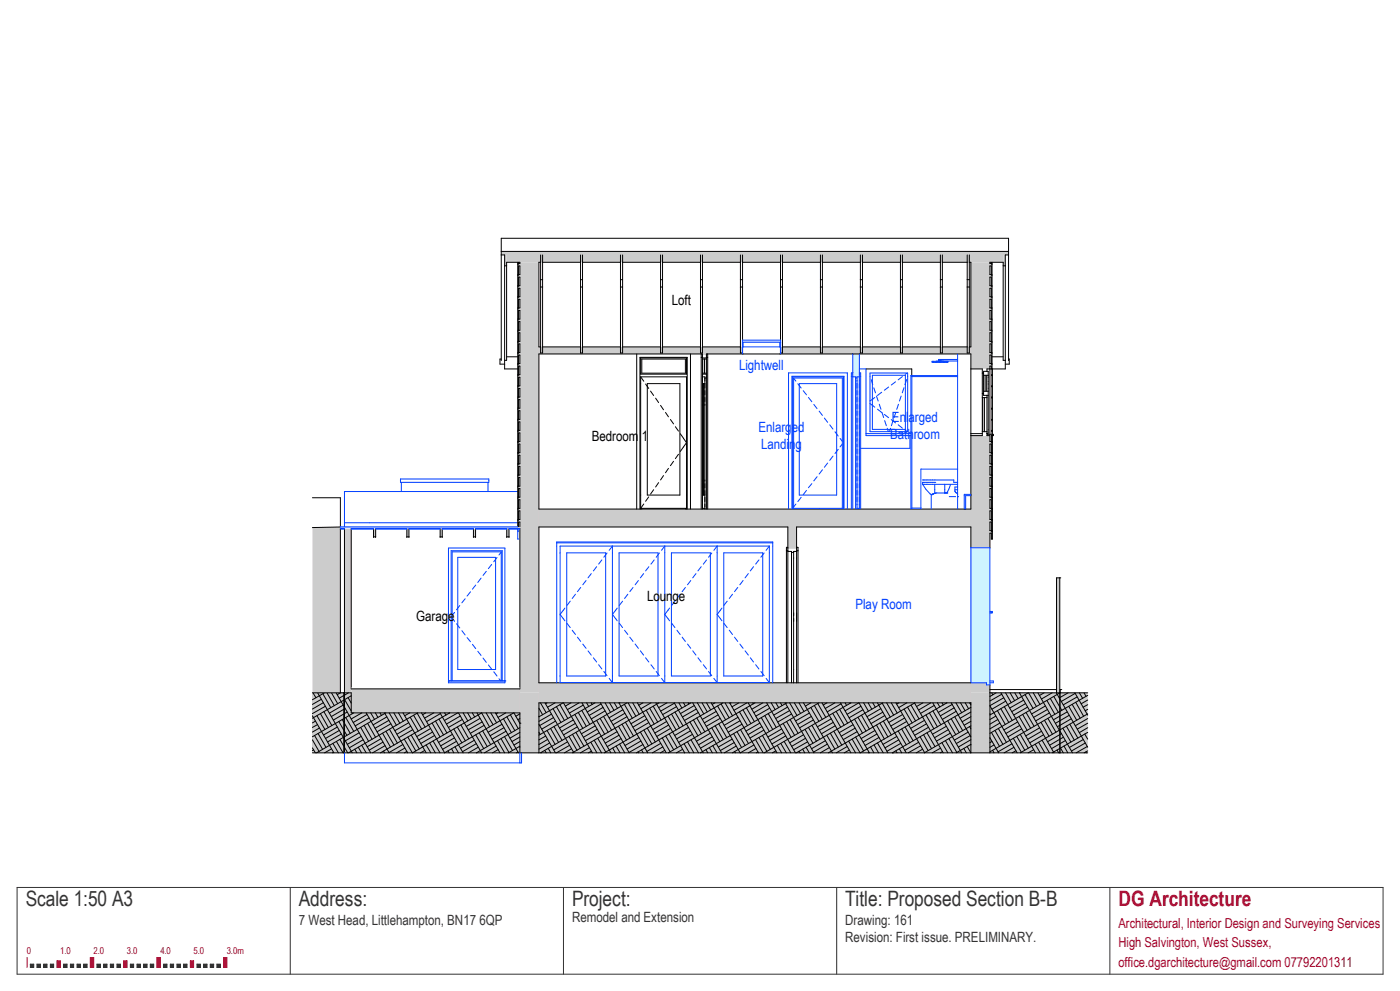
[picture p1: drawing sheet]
<svg xmlns="http://www.w3.org/2000/svg" width="420mm" height="297mm" viewBox="0 0 420 297" stroke-linecap="round" stroke-linejoin="round" font-family="sans-serif">
<defs><g id="words">
<g font-size="6.3" fill="#333">
<text x="7.7" y="271.5">Scale 1:50 A3</text>
<text x="89.7" y="271.4">Address:</text>
<text x="171.6" y="271.4">Project:</text>
<text x="253.6" y="271.5">Title: Proposed Section B-B</text>
</g>
<text font-size="6.3" fill="#a50029" x="335.5" y="271.5">DG Architecture</text>
<g font-size="4.2">
<text x="201.5" y="91.5">Loft</text>
<text x="177.5" y="132">Bedroom 1</text>
<text x="124.9" y="186">Garage</text>
<text x="194.1" y="180.2">Lounge</text>
</g>
<g font-size="4.2" fill="#003fff">
<text x="221.7" y="111">Lightwell</text>
<text x="227.5" y="129.6">Enlarged</text>
<text x="267" y="131.5">Bathroom</text>
<text x="267.6" y="126.6">Enlarged</text>
<text x="228.3" y="134.5">Landing</text>
<text x="256.6" y="182.6">Play Room</text>
</g>
<g font-size="4.2" fill="#333">
<text x="89.7" y="277.4">7 West Head, Littlehampton, BN17 6QP</text>
<text x="171.6" y="276.3">Remodel and Extension</text>
<text x="253.6" y="277.2">Drawing: 161</text>
<text x="253.6" y="282.2">Revision: First issue. PRELIMINARY.</text>
</g>
<g font-size="4.1" fill="#a50029">
<text x="335.5" y="278.3">Architectural, Interior Design and Surveying Services</text>
<text x="335.5" y="284">High Salvington, West Sussex,</text>
<text x="335.5" y="289.7">office.dgarchitecture@gmail.com 07792201311</text>
</g>
<g font-size="2.8" fill="#a50029">
<text x="8.1" y="285.8">0</text>
<text x="18.1" y="285.8">1.0</text>
<text x="28.1" y="285.8">2.0</text>
<text x="38.1" y="285.8">3.0</text>
<text x="48.1" y="285.8">4.0</text>
<text x="58.1" y="285.8">5.0</text>
<text x="68.1" y="285.8">3.0m</text>
</g>
</g></defs>
<path d="M9.1 289h1v.9h-1z" fill="#333"/>
<path d="M9.1 289h1v.9h-1z" fill="none" stroke="#333" stroke-width=".3"/>
<path d="M11.1 289h1v.9h-1z" fill="#333"/>
<path d="M11.1 289h1v.9h-1z" fill="none" stroke="#333" stroke-width=".3"/>
<path d="M13.1 289h1v.9h-1z" fill="#333"/>
<path d="M13.1 289h1v.9h-1z" fill="none" stroke="#333" stroke-width=".3"/>
<path d="M15.1 289h1v.9h-1z" fill="#333"/>
<path d="M15.1 289h1v.9h-1z" fill="none" stroke="#333" stroke-width=".3"/>
<path d="M17.1 288h1v1.9h-1z" fill="#a50029"/>
<path d="M17.1 288h1v1.9h-1z" fill="none" stroke="#a50029" stroke-width=".3"/>
<path d="M19.1 289h1v.9h-1z" fill="#333"/>
<path d="M19.1 289h1v.9h-1z" fill="none" stroke="#333" stroke-width=".3"/>
<path d="M21.1 289h1v.9h-1z" fill="#333"/>
<path d="M21.1 289h1v.9h-1z" fill="none" stroke="#333" stroke-width=".3"/>
<path d="M23.1 289h1v.9h-1z" fill="#333"/>
<path d="M23.1 289h1v.9h-1z" fill="none" stroke="#333" stroke-width=".3"/>
<path d="M25.1 289h1v.9h-1z" fill="#333"/>
<path d="M25.1 289h1v.9h-1z" fill="none" stroke="#333" stroke-width=".3"/>
<path d="M27.1 287h1v2.9h-1z" fill="#a50029"/>
<path d="M27.1 287h1v2.9h-1z" fill="none" stroke="#a50029" stroke-width=".3"/>
<path d="M29.1 289h1v.9h-1z" fill="#333"/>
<path d="M29.1 289h1v.9h-1z" fill="none" stroke="#333" stroke-width=".3"/>
<path d="M31.1 289h1v.9h-1z" fill="#333"/>
<path d="M31.1 289h1v.9h-1z" fill="none" stroke="#333" stroke-width=".3"/>
<path d="M33.1 289h1v.9h-1z" fill="#333"/>
<path d="M33.1 289h1v.9h-1z" fill="none" stroke="#333" stroke-width=".3"/>
<path d="M35.1 289h1v.9h-1z" fill="#333"/>
<path d="M35.1 289h1v.9h-1z" fill="none" stroke="#333" stroke-width=".3"/>
<path d="M37.1 288h1v1.9h-1z" fill="#a50029"/>
<path d="M37.1 288h1v1.9h-1z" fill="none" stroke="#a50029" stroke-width=".3"/>
<path d="M39.1 289h1v.9h-1z" fill="#333"/>
<path d="M39.1 289h1v.9h-1z" fill="none" stroke="#333" stroke-width=".3"/>
<path d="M41.1 289h1v.9h-1z" fill="#333"/>
<path d="M41.1 289h1v.9h-1z" fill="none" stroke="#333" stroke-width=".3"/>
<path d="M43.1 289h1v.9h-1z" fill="#333"/>
<path d="M43.1 289h1v.9h-1z" fill="none" stroke="#333" stroke-width=".3"/>
<path d="M45.1 289h1v.9h-1z" fill="#333"/>
<path d="M45.1 289h1v.9h-1z" fill="none" stroke="#333" stroke-width=".3"/>
<path d="M47.1 287h1v2.9h-1z" fill="#a50029"/>
<path d="M47.1 287h1v2.9h-1z" fill="none" stroke="#a50029" stroke-width=".3"/>
<path d="M49.1 289h1v.9h-1z" fill="#333"/>
<path d="M49.1 289h1v.9h-1z" fill="none" stroke="#333" stroke-width=".3"/>
<path d="M51.1 289h1v.9h-1z" fill="#333"/>
<path d="M51.1 289h1v.9h-1z" fill="none" stroke="#333" stroke-width=".3"/>
<path d="M53.1 289h1v.9h-1z" fill="#333"/>
<path d="M53.1 289h1v.9h-1z" fill="none" stroke="#333" stroke-width=".3"/>
<path d="M55.1 289h1v.9h-1z" fill="#333"/>
<path d="M55.1 289h1v.9h-1z" fill="none" stroke="#333" stroke-width=".3"/>
<path d="M57.1 288h1v1.9h-1z" fill="#a50029"/>
<path d="M57.1 288h1v1.9h-1z" fill="none" stroke="#a50029" stroke-width=".3"/>
<path d="M59.1 289h1v.9h-1z" fill="#333"/>
<path d="M59.1 289h1v.9h-1z" fill="none" stroke="#333" stroke-width=".3"/>
<path d="M61.1 289h1v.9h-1z" fill="#333"/>
<path d="M61.1 289h1v.9h-1z" fill="none" stroke="#333" stroke-width=".3"/>
<path d="M63.1 289h1v.9h-1z" fill="#333"/>
<path d="M63.1 289h1v.9h-1z" fill="none" stroke="#333" stroke-width=".3"/>
<path d="M65.1 289h1v.9h-1z" fill="#333"/>
<path d="M65.1 289h1v.9h-1z" fill="none" stroke="#333" stroke-width=".3"/>
<path d="M67.1 287h1v2.9h-1z" fill="#a50029"/>
<path d="M8.1 287v2.9M67.1 287h1v2.9h-1z" fill="none" stroke="#a50029" stroke-width=".3"/>
<path d="M5.1 266h409.8v26h-409.8zM87.1 266v26M169 266v26M251 266v26M333 266v26" fill="none" stroke="#333" stroke-width=".3"/>
<g fill="#fff">
<path d="M318.1 206.7v.9z"/>
<path d="M285.1 145.2l-.3 1z"/>
<path d="M284.5 146.7l-.2 .6z"/>
<path d="M280.8 147.7h.3l.3 4.9z"/>
<path d="M280.5 147.8l.2-.1 .3 4.9z"/>
<path d="M280.2 147.9h.2l.2 4.7z"/>
<path d="M279.7 148.1l.2-.1 .1 4.6z"/>
<path d="M161.7 157.9h74.6v6.1h-.4v40.6h-4.1v-42.2h-64.8v42.2h-5.3z" fill-rule="evenodd"/>
<path d="M239 157.9h52.3v46.7h-51.9v-40.6h-.4z" fill-rule="evenodd"/>
<path d="M239 165.1h.4v39.5h-.4zM235.9 165.1h.4v39.5h-.4zM237.4 165.6h.7v39h-.7z" fill-rule="evenodd"/>
<path d="M236.3 165.3h1.1v39.3h-1.1z" fill-rule="evenodd"/>
<path d="M291.3 110.6h3.4v19.4h-3.4z" fill-rule="evenodd"/>
<path d="M296.1 110.6h.9v19.6h-.8l-.1-.2 .4-.1v-18.6h-.4z" fill-rule="evenodd"/>
<path d="M257.8 106.1h29.5v1.6h-5.7v.5h.2l-2.2 .1 .2 .3h4.4l.2-.3-2.2-.1h5.1v4.4h-13.8v-2h-15.7z" fill-rule="evenodd"/>
<path d="M258.2 134.4h14.8v-3.8h.3v22h-15.1z" fill-rule="evenodd"/>
<path d="M257.8 110.6h2v20h13.2v3.8h-14.8v-22.6h-.4z" fill-rule="evenodd"/>
<path d="M105.4 206.2h50.6v.3h-50.6zM132 160.9h.7v.2h-.7zM142 160.9h.7v.2h-.7zM152 160.9h.7v.2h-.7zM122 160.9h.7v.2h-.7zM112.1 160.9h.6v.2h-.6zM161.7 106.1h29.3v46.5h-29.3zM207.1 106.1h3.3v46.5h-3.3zM211.9 107.1h.4v45.5h-.4z" fill-rule="evenodd"/>
<path d="M210.4 107.1h.3v45.5h-.3zM211.5 113.3h.4v39.3h-.4z" fill-rule="evenodd"/>
<path d="M210.7 152.4h.8v.2h-.8zM210.7 115h.8v33.4h-.8zM210.7 107.6h1.2v4.2h-1.2z" fill-rule="evenodd"/>
<path d="M191 106.1l1 1v45.5h-1z" fill-rule="evenodd"/>
<path d="M207.1 106.1v46.5h-.9v-45.5z" fill-rule="evenodd"/>
<path d="M191 106.1h16.1l-.9 1h-14.2z" fill-rule="evenodd"/>
<path d="M192.2 152.4h.3v.2h-.3zM205.6 152.4h.4v.2h-.4z" fill-rule="evenodd"/>
<path d="M192 107.3h.2v45.3h-.2z" fill-rule="evenodd"/>
<path d="M206 107.3h.2v45.3h-.2z" fill-rule="evenodd"/>
<path d="M192 107.1h14.2v.2h-14.2z" fill-rule="evenodd"/>
<path d="M192.2 112.1h13.8v.8h-13.8zM204 115h2v33.4h-2zM192.2 115h2v33.4h-2z" fill-rule="evenodd"/>
<path d="M192.2 148.4h13.8v4h-13.8z" fill-rule="evenodd"/>
<path d="M192.2 112.9h13.8v2.1h-13.8z" fill-rule="evenodd"/>
<path d="M194.2 115h9.8v33.4h-9.8zM192.2 107.6h.3v4.2h-.3zM205.6 107.6h.4v4.2h-.4z" fill-rule="evenodd"/>
<path d="M192.2 111.8h13.8v.3h-13.8z" fill-rule="evenodd"/>
<path d="M192.2 107.3h13.8v.3h-13.8z" fill-rule="evenodd"/>
<path d="M192.5 107.6h13.1v4.2h-13.1zM294.7 111.8h.4v6.2h-.4zM294.7 119.2h1.4v10.2h-1.4z" fill-rule="evenodd"/>
<path d="M295.1 112.5h1.4v4.8h-1.4zM296.1 118.5h.4v10.2h-.4z" fill-rule="evenodd"/>
<path d="M296.1 128.7h.4v1.2h-.4z" fill-rule="evenodd"/>
<path d="M152 78.6h3.3l.1 .4-.1 27.9h-3.3z" fill-rule="evenodd"/>
<path d="M161.7 78.6h.5v25.4h-.5zM162.8 78.6h11.4v25.4h-11.4zM174.8 78.6h11.3v25.4h-11.3zM186.8 78.6h11.4v25.4h-11.4zM198.8 78.6h11.3v25.4h-11.3zM210.7 78.6h11.4v25.4h-11.4zM222.8 78.6h11.3v23.3h-11.3zM234.7 78.6h11.4v25.4h-11.4zM246.7 78.6h11.4v25.4h-11.4zM258.7 78.6h11.4v25.4h-11.4zM270.7 78.6h11.4v25.4h-11.4zM282.7 78.6h7.5v25.4h-7.5zM290.8 78.6h.5v25.4h-.5z" fill-rule="evenodd"/>
<path d="M297.6 78.6h3.3v28.3h-3.3z" fill-rule="evenodd"/>
<path d="M222.9 104h11v2.1h-11zM300.9 79.7h.7v28.3h-.7zM151.4 79.7h.6v28.3h-.6zM150.4 71.4h152.2v4h-152.2z" fill-rule="evenodd"/>
<path d="M150.4 76.4h1v31.7h-1zM301.6 76.4h1v31.7h-1z" fill-rule="evenodd"/>
<path d="M152 106.9h3.3v3.7h-3.9v-2.6h.6z" fill-rule="evenodd"/>
<path d="M297.6 106.9h3.3v1.1h.7v2.6h-4z" fill-rule="evenodd"/>
<path d="M150 107.6h.4v.5h1v1h-1.4z" fill-rule="evenodd"/>
<path d="M301.6 108.1h1v-.5h.2v1.5h-1.2z" fill-rule="evenodd"/>
<path d="M162.2 86h.6v18h-.6zM162.2 78.6h.6v5.2h-.6zM174.2 86h.6v18h-.6zM174.2 78.6h.6v5.2h-.6zM186.1 86h.7v18h-.7zM186.1 78.6h.7v5.2h-.7zM198.2 86h.6v18h-.6zM198.2 78.6h.6v5.2h-.6zM210.1 86h.6v18h-.6zM210.1 78.6h.6v5.2h-.6z" fill-rule="evenodd"/>
<path d="M222.1 86h.7l-.1 18h-.6z" fill-rule="evenodd"/>
<path d="M234.1 86h.6v18h-.5z" fill-rule="evenodd"/>
<path d="M234.1 78.6h.6v5.2h-.6zM246.1 86h.6v18h-.6zM246.1 78.6h.6v5.2h-.6zM258.1 86h.6v18h-.6zM258.1 78.6h.6v5.2h-.6zM270.1 86h.6v18h-.6zM270.1 78.6h.6v5.2h-.6zM282.1 86h.6v18h-.6zM282.1 78.6h.6v5.2h-.6zM290.2 86h.6v18h-.6zM290.2 78.6h.6v5.2h-.6zM317.9 207.6l.1 18zM297 206.7h19.9v.9h-19.9z" fill-rule="evenodd"/>
<path d="M93.7 149.2h8.4v8.7l-8.4 .2z" fill-rule="evenodd"/>
<path d="M317.9 173.2h.3l-.1 34.4v-.9v.9v-.9v.9v-.9l-.2 .9z" fill-rule="evenodd"/>
<path d="M318.1 206.7l.1 .9zM192.5 152.4h13.1v.2h-13.1z" fill-rule="evenodd"/>
<path d="M297 183.3h.7v.4l-.1-.2-.6 .2z" fill-rule="evenodd"/>
<path d="M297 204.1h1v.5h-1z" fill-rule="evenodd"/>
<path d="M155.3 158.6h.7v2.9h-.7z" fill-rule="evenodd"/>
<path d="M103.3 156.7h7.5v1.2h-7.5zM105.4 158.6h5.4v46h-5.4z" fill-rule="evenodd"/>
<path d="M110.8 158.6h1.3v2.5h.6v-2.5h9.3v2.5h.7v-2.5h9.3v2.5h.7v-2.5h9.3v2.5h.7v-2.5h9.3v2.5h.7v-2.5h2.6v2.9h.7v43.1h-4.5v-40.3h-17v40.3h-23.7z" fill-rule="evenodd"/>
<path d="M110.8 156.7h44.5v1.2h-44.5zM105.4 204.6h50.6v1.6h-50.6z" fill-rule="evenodd"/>
<path d="M103.3 225.6h53.2v3h-53.2z" fill-rule="evenodd"/>
<path d="M134.5 204l17 .1z" fill-rule="evenodd"/>
<path d="M150.4 165.4h.3v38.6h-.3zM135.3 165.4h.3v38.6h-.3z" fill-rule="evenodd"/>
<path d="M135.3 165.1h15.4v.3h-15.4z" fill-rule="evenodd"/>
<path d="M150.7 165.1h.8v38.9h-.8zM134.5 165.1h.8v38.9h-.8z" fill-rule="evenodd"/>
<path d="M134.5 164.3h17v.8h-17z" fill-rule="evenodd"/>
<path d="M135.6 167h1.7v33.7h-1.7zM148.7 167h1.7v33.7h-1.7z" fill-rule="evenodd"/>
<path d="M135.6 200.7h14.8v3.3h-14.8z" fill-rule="evenodd"/>
<path d="M135.6 165.4h14.8v1.6h-14.8z" fill-rule="evenodd"/>
<path d="M103.3 147.3h52v4.9h-52z" fill-rule="evenodd"/>
<path d="M167 163.7h1v40.9h-1zM230.8 163.7h1v40.9h-1z" fill-rule="evenodd"/>
<path d="M167 162.7h64.8v1h-64.8z" fill-rule="evenodd"/>
<path d="M168 204.6h62.8zM168 165.7h2v36.9h-2zM181.7 165.7h2v36.9h-2z" fill-rule="evenodd"/>
<path d="M168 202.6h15.7v2h-15.7z" fill-rule="evenodd"/>
<path d="M168 163.7h15.7v2h-15.7z" fill-rule="evenodd"/>
<path d="M170 165.7h11.7v36.9h-11.7zM183.7 165.7h2v36.9h-2zM197.4 165.7h2v36.9h-2z" fill-rule="evenodd"/>
<path d="M183.7 202.6h15.7v2h-15.7z" fill-rule="evenodd"/>
<path d="M183.7 163.7h15.7v2h-15.7z" fill-rule="evenodd"/>
<path d="M185.7 165.7h11.7v36.9h-11.7zM199.4 165.7h2v36.9h-2zM213.1 165.7h2v36.9h-2z" fill-rule="evenodd"/>
<path d="M199.4 202.6h15.7v2h-15.7z" fill-rule="evenodd"/>
<path d="M199.4 163.7h15.7v2h-15.7z" fill-rule="evenodd"/>
<path d="M201.4 165.7h11.7v36.9h-11.7zM215.1 165.7h2v36.9h-2zM228.8 165.7h2v36.9h-2z" fill-rule="evenodd"/>
<path d="M215.1 202.6h15.7v2h-15.7z" fill-rule="evenodd"/>
<path d="M215.1 163.7h15.7v2h-15.7z" fill-rule="evenodd"/>
<path d="M103.3 152.2h52l.1 3.8-.1 .7h-52z" fill-rule="evenodd"/>
<path d="M124.4 144.6h22v2.7h-22z" fill-rule="evenodd"/>
<path d="M120.1 143.6h26.5v1h-26.5z" fill-rule="evenodd"/>
<path d="M272.3 111.8h1.2v.8h-.2v16.8h-1z" fill-rule="evenodd"/>
<path d="M259.8 129.4h13.5v.6h-13.5z" fill-rule="evenodd"/>
<path d="M259.8 110.6h13.7v1.2h-13.7z" fill-rule="evenodd"/>
<path d="M271.6 112.5h.7v16.2h-.7zM261 112.5h.7v16.2h-.7z" fill-rule="evenodd"/>
<path d="M261 128.7h11.3v.7h-11.3z" fill-rule="evenodd"/>
<path d="M261 111.8h11.3v.7h-11.3z" fill-rule="evenodd"/>
<path d="M212.3 106.1h43.5v5.7h-.4v40.8h-1.2v-40.8h-17.6v40.8h-24.3z" fill-rule="evenodd"/>
<path d="M236.6 111.8l1 1v39.8h-1z" fill-rule="evenodd"/>
<path d="M254.2 111.8v40.8h-1v-39.8z" fill-rule="evenodd"/>
<path d="M236.6 111.8h17.6l-1 1h-15.6z" fill-rule="evenodd"/>
<path d="M237.8 113.3h.3v39.3h-.3zM252.7 113.3h.3v39.3h-.3z" fill-rule="evenodd"/>
<path d="M237.8 112.9h15.2v.4h-15.2z" fill-rule="evenodd"/>
<path d="M237.6 112.9h.2v39.7h-.2zM253 112.9h.2v39.7h-.2z" fill-rule="evenodd"/>
<path d="M237.6 112.8h15.6v.1h-15.6z" fill-rule="evenodd"/>
<path d="M251 115h1.7v33.4h-1.7zM238.1 115h1.7v33.4h-1.7z" fill-rule="evenodd"/>
<path d="M238.1 148.4h14.6v4h-14.6z" fill-rule="evenodd"/>
<path d="M238.1 113.3h14.6v1.7h-14.6z" fill-rule="evenodd"/>
<path d="M239.8 115h11.2v33.4h-11.2zM255.4 112.8h.4v39.8h-.4zM257.8 112.8h.4v39.8h-.4zM256.7 113.3h.4v39.3h-.4z" fill-rule="evenodd"/>
<path d="M255.8 112.9h.9v39.7h-.9z" fill-rule="evenodd"/>
<path d="M281.6 107.7h5.7v.3h-5.7z" fill-rule="evenodd"/>
<path d="M281.6 108l5.7 .1z" fill-rule="evenodd"/>
<path d="M281.6 108.1h.4z" fill-rule="evenodd"/>
<path d="M282.1 108.1l5.2 .1z" fill-rule="evenodd"/>
<path d="M281.6 108.2h.3z" fill-rule="evenodd"/>
<path d="M282.2 108.2h5.1z" fill-rule="evenodd"/>
<path d="M282.1 108.1l.1 .1z" fill-rule="evenodd"/>
<path d="M281.9 108.1l-.1 .1z" fill-rule="evenodd"/>
<path d="M282 108.1l.1 .1z" fill-rule="evenodd"/>
<path d="M281.9 108.1l.1 .1z" fill-rule="evenodd"/>
<path d="M282.5 108.2l.5 .1z" fill-rule="evenodd"/>
<path d="M281 108.2l1.5 .1zM283.2 108.3h1.2v.2h-1.2zM279.6 108.3h1.2v.2h-1.2z" fill-rule="evenodd"/>
<path d="M282 108.5l1.9 .1z" fill-rule="evenodd"/>
<path d="M279.8 108.5l1.1 .1z" fill-rule="evenodd"/>
<path d="M280.8 108.3h2.4v.2h-2.4z" fill-rule="evenodd"/>
<path d="M273.3 112.6l.3 .3v39.4l-.3 .3z" fill-rule="evenodd"/>
<path d="M273.6 152.3h2.7v.3h-3z" fill-rule="evenodd"/>
<path d="M273.3 112.6h14v.3h-13.7z" fill-rule="evenodd"/>
<path d="M273.6 112.9h13.7v27.7h-11v11.7h-2.7z" fill-rule="evenodd"/>
<path d="M287.7 106.1h3.6v42.1h-2v4.4h-1.6z" fill-rule="evenodd"/>
<path d="M289.7 148.5h1.6v4.1h-1.6zM245.8 152.4h6.9v.2h-6.9zM222.9 102.6h11v1.4h-11z" fill-rule="evenodd"/>
<path d="M297.4 110.6h.2v19.6h-.2v-.4h-.4v-.8h.4v-2.6h-.4v-.7h.4v-2.6h-.4v-.8h.4v-2.5h-.4v-.8h.4v-2.6h-.4v-.7h.4v-2.6h-.4v-.8h.4z" fill-rule="evenodd"/>
<path d="M297 129.8h.4v.4h-.4zM297 126.4h.4v2.6h-.4zM297 123.1h.4v2.6h-.4zM297 119.8h.4v2.5h-.4zM297 116.4h.4v2.6h-.4zM297 113.1h.4v2.6h-.4zM297 110.6h.4v1.7h-.4zM102.1 158.4h1.2v.2h-1.2zM105.4 158.4h6.7v.2h-6.7zM112.7 158.4h9.3v.2h-9.3zM122.7 158.4h9.3v.2h-9.3zM132.7 158.4h9.3v.2h-9.3zM142.7 158.4h9.3v.2h-9.3zM152.7 158.4h3.3v.2h-3.3zM297.6 110.6l.1 19.6zM297.5 132.3l.1 .3zM297.5 152.4l.1 .2zM297.5 155.7l.1 .3zM297.5 159l.1 .3z" fill-rule="evenodd"/>
<path d="M297.5 129l.1 .2zM297.5 122.3l.1 .3zM297.5 119l.1 .3zM297.5 115.7l.1 .2zM297.5 112.3l.1 .3zM297.5 125.7l.1 .2zM297.5 139l.1 .3zM297.5 135.7l.1 .2z" fill-rule="evenodd"/>
<path d="M297.5 149l.1 .3zM297.5 145.7l.1 .2zM297.5 142.4l.1 .2z" fill-rule="evenodd"/>
<path d="M276.3 140.6h11v4h-1.2v-.8h-9.3v1.4l1 1.5 1.6 1.6v4.3h-3.1z" fill-rule="evenodd"/>
<path d="M286.5 146.8h.8v1.3l-.2-.3a.86 .86 0 0 1-.6-1z" fill-rule="evenodd"/>
<path d="M280.4 146.7h3v1l-3 .2z" fill-rule="evenodd"/>
<path d="M279.7 145.2h.7v1.5h-.5z" fill-rule="evenodd"/>
<path d="M279 145.2h.7l.2 1.5h-.5z" fill-rule="evenodd"/>
<path d="M278.4 145.2h.6l.4 1.5h-.4z" fill-rule="evenodd"/>
<path d="M277.8 145.2h.6l.6 1.5h-.4z" fill-rule="evenodd"/>
<path d="M277.4 145.2h.4l.8 1.5h-.4z" fill-rule="evenodd"/>
<path d="M277.1 145.2h.3l.8 1.5h-.2z" fill-rule="evenodd"/>
<path d="M276.9 145.2h.2l.9 1.5z" fill-rule="evenodd"/>
<path d="M276.8 145.2l1 1.5z" fill-rule="evenodd"/>
<path d="M279.9 146.7h.5v1.2l-.2 .1z" fill-rule="evenodd"/>
<path d="M279.4 146.7h.5l.3 1.3h-.3z" fill-rule="evenodd"/>
<path d="M279 146.7h.4l.5 1.3h-.2z" fill-rule="evenodd"/>
<path d="M278.6 146.7h.4l.7 1.3h-.3z" fill-rule="evenodd"/>
<path d="M278.2 146.7h.4l.8 1.3z" fill-rule="evenodd"/>
<path d="M278 146.7h.2l1.1 1.3z" fill-rule="evenodd"/>
<path d="M277.8 146.7l1.3 1.3z" fill-rule="evenodd"/>
<path d="M277.8 146.7l1.3 1.3z" fill-rule="evenodd"/>
<path d="M279 148l.4 .3z" fill-rule="evenodd"/>
<path d="M279.9 148h.2z" fill-rule="evenodd"/>
<path d="M279.7 148h.2z" fill-rule="evenodd"/>
<path d="M279.4 148l.3 .1z" fill-rule="evenodd"/>
<path d="M279.3 148l.3 .2z" fill-rule="evenodd"/>
<path d="M279.1 148l.4 .2z" fill-rule="evenodd"/>
<path d="M279.1 148l.3 .3z" fill-rule="evenodd"/>
<path d="M283.4 145.2h.4l-.1 1.5h-.3z" fill-rule="evenodd"/>
<path d="M283.4 146.7h.3l-.1 1h-.2z" fill-rule="evenodd"/>
<path d="M284.9 145.2h.2l-.6 1.5z" fill-rule="evenodd"/>
<path d="M284.7 145.2h.2l-.4 1.5h-.1z" fill-rule="evenodd"/>
<path d="M284.4 145.2h.3l-.3 1.5h-.3z" fill-rule="evenodd"/>
<path d="M284.1 145.2h.3l-.3 1.5h-.2z" fill-rule="evenodd"/>
<path d="M283.8 145.2h.3l-.2 1.5h-.2z" fill-rule="evenodd"/>
<path d="M283.7 146.7h.2l-.3 1z" fill-rule="evenodd"/>
<path d="M284.4 146.7h.1l-.5 1z" fill-rule="evenodd"/>
<path d="M284.1 146.7h.3l-.4 1z" fill-rule="evenodd"/>
<path d="M283.9 146.7h.2l-.3 1z" fill-rule="evenodd"/>
<path d="M281.1 147.7h2.3v4.9h-2z" fill-rule="evenodd"/>
<path d="M280.7 147.7l.7 4.9h-.4z" fill-rule="evenodd"/>
<path d="M280.4 147.9l.6 4.7h-.4z" fill-rule="evenodd"/>
<path d="M280.1 148l.5 4.6h-.4z" fill-rule="evenodd"/>
<path d="M279.4 148.3v4.3z" fill-rule="evenodd"/>
<path d="M279.4 148.3l.1 4.3z" fill-rule="evenodd"/>
<path d="M279.5 148.2l.2 4.4h-.2z" fill-rule="evenodd"/>
<path d="M279.7 148.1l.3 4.5h-.3z" fill-rule="evenodd"/>
<path d="M279.9 148l.3 4.6h-.2z" fill-rule="evenodd"/>
<path d="M280 148h.1l.1 4.6z" fill-rule="evenodd"/>
<path d="M279.4 148.3v4.3z" fill-rule="evenodd"/>
<path d="M279.4 148.2l.1 4.4z" fill-rule="evenodd"/>
<path d="M279.6 148.2l.1 4.4z" fill-rule="evenodd"/>
<path d="M285.2 145.2h2.1v.8h-.8v1.2l.7 .7 .1 .9-.4-.5h-2.3l-.6-.5z" fill-rule="evenodd"/>
<path d="M286.5 146h.8v.8h-.8z" fill-rule="evenodd"/>
<path d="M283.4 147.7a1.44 1.44 0 0 0 1.4 1.1h-1.4z" fill-rule="evenodd"/>
<path d="M283.4 147.7l.2 .3z" fill-rule="evenodd"/>
<path d="M283.5 147.7l.2 .2z" fill-rule="evenodd"/>
<path d="M283.5 148l.2 .2z" fill-rule="evenodd"/>
<path d="M284.6 148.3h.2z" fill-rule="evenodd"/>
<path d="M284.3 148.1l.2 .1z" fill-rule="evenodd"/>
<path d="M284.2 148l.1 .1z" fill-rule="evenodd"/>
<path d="M284.1 147.9l.1 .1z" fill-rule="evenodd"/>
<path d="M284 147.8l.1 .1z" fill-rule="evenodd"/>
<path d="M283.7 147.7l.2 .1z" fill-rule="evenodd"/>
<path d="M283.6 147.7l.2 .2z" fill-rule="evenodd"/>
<path d="M283.6 148l.2 .1z" fill-rule="evenodd"/>
<path d="M283.6 148.3l.3 .1z" fill-rule="evenodd"/>
<path d="M284.5 148.7l.3 .1z" fill-rule="evenodd"/>
<path d="M284.6 148.6l.2 .2z" fill-rule="evenodd"/>
<path d="M284.6 148.5l.2 .1z" fill-rule="evenodd"/>
<path d="M284.6 148.4l.2 .1z" fill-rule="evenodd"/>
<path d="M284.6 148.3l.2 .1z" fill-rule="evenodd"/>
<path d="M284.6 148.3l.2 .1z" fill-rule="evenodd"/>
<path d="M284.6 148.3h.2z" fill-rule="evenodd"/>
<path d="M284.5 148.2l.1 .1z" fill-rule="evenodd"/>
<path d="M284.3 148.1l.2 .1z" fill-rule="evenodd"/>
<path d="M284.2 148l.1 .2z" fill-rule="evenodd"/>
<path d="M284.1 148l.1 .1z" fill-rule="evenodd"/>
<path d="M284 147.8l.1 .2z" fill-rule="evenodd"/>
<path d="M283.8 147.7l.1 .1z" fill-rule="evenodd"/>
<path d="M283.8 147.9l.2 .1z" fill-rule="evenodd"/>
<path d="M283.7 147.9l.1 .2z" fill-rule="evenodd"/>
<path d="M283.7 148.2l.2 .2z" fill-rule="evenodd"/>
<path d="M283.9 148.4l.1 .2z" fill-rule="evenodd"/>
<path d="M284.3 148.6l.2 .2z" fill-rule="evenodd"/>
<path d="M284.3 148.5l.2 .2z" fill-rule="evenodd"/>
<path d="M284.4 148.5l.2 .1z" fill-rule="evenodd"/>
<path d="M284.4 148.4l.2 .1z" fill-rule="evenodd"/>
<path d="M284.4 148.3l.2 .1z" fill-rule="evenodd"/>
<path d="M284.4 148.3h.2z" fill-rule="evenodd"/>
<path d="M284.3 148.2l.1 .1z" fill-rule="evenodd"/>
<path d="M284.1 148.1l.2 .1z" fill-rule="evenodd"/>
<path d="M284 148l.2 .1z" fill-rule="evenodd"/>
<path d="M283.9 147.8l.2 .2z" fill-rule="evenodd"/>
<path d="M283.9 147.8l.1 .2z" fill-rule="evenodd"/>
<path d="M283.9 148l.2 .2z" fill-rule="evenodd"/>
<path d="M283.9 148v.3z" fill-rule="evenodd"/>
<path d="M283.9 148.3l.2 .2z" fill-rule="evenodd"/>
<path d="M284.1 148.5l.1 .3z" fill-rule="evenodd"/>
<path d="M284.1 148.4l.2 .2z" fill-rule="evenodd"/>
<path d="M284.2 148.3l.1 .2z" fill-rule="evenodd"/>
<path d="M284.2 148.3l.2 .1z" fill-rule="evenodd"/>
<path d="M284.3 148.2l.1 .2z" fill-rule="evenodd"/>
<path d="M284.1 148.1l.1 .2z" fill-rule="evenodd"/>
<path d="M284 148l.1 .2z" fill-rule="evenodd"/>
<path d="M284 148.2l.2 .1z" fill-rule="evenodd"/>
<path d="M284 148.2l.1 .2z" fill-rule="evenodd"/>
<path d="M284.8 148.3h1.9v.5h-1.9z" fill-rule="evenodd"/>
<path d="M283.4 148.8h3.9v3.8h-3.9z" fill-rule="evenodd"/>
<path d="M286.7 148.8h.1z" fill-rule="evenodd"/>
<path d="M286.7 148.3l.1 .1z" fill-rule="evenodd"/>
<path d="M286.7 148.4l.1 .1z" fill-rule="evenodd"/>
<path d="M286.7 148.4l.1 .1z" fill-rule="evenodd"/>
<path d="M286.7 148.5l.1 .1z" fill-rule="evenodd"/>
<path d="M286.7 148.6l.1 .2z" fill-rule="evenodd"/>
<path d="M286.8 148.6l.1 .2z" fill-rule="evenodd"/>
<path d="M286.9 148.8h.1z" fill-rule="evenodd"/>
<path d="M286.9 148.3l.1 .1z" fill-rule="evenodd"/>
<path d="M286.9 148.3l.1 .1z" fill-rule="evenodd"/>
<path d="M286.9 148.3l.1 .2z" fill-rule="evenodd"/>
<path d="M286.9 148.4l.1 .1z" fill-rule="evenodd"/>
<path d="M286.9 148.5l.1 .1z" fill-rule="evenodd"/>
<path d="M286.9 148.5l.1 .2z" fill-rule="evenodd"/>
<path d="M286.9 148.6l.1 .2z" fill-rule="evenodd"/>
<path d="M287 148.5l.1 .1z" fill-rule="evenodd"/>
<path d="M287 148.6l.1 .1z" fill-rule="evenodd"/>
<path d="M287 148.7l.1 .1z" fill-rule="evenodd"/>
<path d="M287.1 148.5l.1 .1z" fill-rule="evenodd"/>
<path d="M287.1 148.5l.1 .1z" fill-rule="evenodd"/>
<path d="M287.1 148.5l.1 .2z" fill-rule="evenodd"/>
<path d="M276.9 144.6h10.4v.6h-10.4z" fill-rule="evenodd"/>
<path d="M276.9 143.8h9.2v.8h-9.2z" fill-rule="evenodd"/>
</g>
<g fill="#fff">
<path d="M167 162.4h64.8v.3h-64.8z"/>
<path d="M238.1 152.4h7.7v.2h-7.7z"/>
<path d="M222.1 78.6h.7v5.2h-.7z"/>
<path d="M103.1 207.6h.2v18h-.2z"/>
<path d="M318.2 206.7v.9z"/>
<path d="M134.5 204.1h17v.5h-17z"/>
<path d="M137.3 167h11.4v33.7h-11.4z"/>
<path d="M217.1 165.7h11.7v36.9h-11.7z"/>
<path d="M120.4 144.6h4v2.7h-4z"/>
<path d="M259.8 130h13.5v.6h-13.5z"/>
<path d="M259.8 111.8h1.2v17.6h-1.2z"/>
<path d="M261.7 112.5h9.9v16.2h-9.9z"/>
<path d="M257.1 152.4h.7v.2h-.7z"/>
<path d="M283.9 108.5l.3 .1z"/>
<path d="M280.9 108.5l1.1 .1z"/>
<path d="M287.3 106.1h.4v46.5h-.4z"/>
<path d="M297.6 130.6l.1 30.9z"/>
<path d="M280.4 145.2h3v1.5h-3z"/>
<path d="M276.8 144.6l.1 .6z"/>
<path d="M276.8 143.8l.1 .8z"/>
</g>
<g fill="#ccc">
<path d="M291.3 204.6h4.7v.7h1v2.3h-5.7z" fill-rule="evenodd"/>
<path d="M291.3 152.6h5.7v11.6h-5.7zM156 152.6h5.7v55h-5.7zM236.3 157.9h2.7v6.6h-2.7z" fill-rule="evenodd"/>
</g>
<g fill="#fff">
<path d="M239 164h.4v1.1h-.4zM235.9 164h.4v1.1h-.4z" fill-rule="evenodd"/>
<path d="M238.1 165.3h.9v39.3h-.9z" fill-rule="evenodd"/>
</g>
<g fill="#fff">
<path d="M237.4 165.3h.7v.3h-.7z"/>
<path d="M236.3 164.5h2.7v.8h-2.7z"/>
</g>
<path d="M291.3 164.2h5.7v41.1h-1v-.7h-4.7z" fill-rule="evenodd" fill="#cef3ff"/>
<path d="M161.7 152.6h129.6v5.3h-129.6z" fill="#ccc"/>
<g fill="#ccc">
<path d="M291.3 130.6h5.7v22h-5.7zM291.3 78.6h5.7v32h-5.7zM156 78.6h5.7v74h-5.7zM161.7 204.6h129.6v6.1h-129.6z" fill-rule="evenodd"/>
<path d="M291.3 207.6h5.7v18h-5.7zM156 207.6h5.7v18h-5.7zM103.3 158.4h2.1v49.2h-2.1z" fill-rule="evenodd"/>
<path d="M105.4 206.5h50.6v7.2h-50.6zM132 158.4h.7v2.5h-.7zM142 158.4h.7v2.5h-.7zM152 158.4h.7v2.5h-.7zM122 158.4h.7v2.5h-.7zM112.1 158.4h.6v2.5h-.6zM210.7 106.1h1.2v.4h-1.2z" fill-rule="evenodd"/>
</g>
<g fill="#fff">
<path d="M211.9 106.1h.4v1h-.4zM210.4 106.1h.3v1h-.3zM210.7 148.4h.8v4h-.8zM210.7 112.9h.8v2.1h-.8zM210.7 111.8h1.2v.3h-1.2zM210.7 107.3h1.2v.3h-1.2z" fill-rule="evenodd"/>
<path d="M211.5 112.9h.4v.4h-.4zM210.7 106.5h1.2v.8h-1.2z" fill-rule="evenodd"/>
<path d="M296.1 130l.1 .2h1.8v.4h-1.9z" fill-rule="evenodd"/>
<path d="M291.3 130h3.4v.6h-3.4zM295.1 117.3h1.4v1.2h-1.4zM295.1 111.3h1.4v1.2h-1.4z" fill-rule="evenodd"/>
<path d="M294.7 118h.4v.5h1v.7h-1.4z" fill-rule="evenodd"/>
<path d="M294.7 110.6h1.4v.7h-1v.5h-.4z" fill-rule="evenodd"/>
</g>
<g fill="#fff">
<path d="M210.7 112.1h1.2v.8h-1.2z"/>
<path d="M294.7 129.4h1.4v1.2h-1.4z"/>
</g>
<g fill="#ccc">
<path d="M152 76.4h148.9v2.2h-148.9zM233.9 104h57.4v2.1h-57.4zM161.7 104h61.2v2.1h-61.2z" fill-rule="evenodd"/>
<path d="M300.9 76.4h.7v3.3h-.7zM151.4 76.4h.6v3.3h-.6z" fill-rule="evenodd"/>
<path d="M150.4 75.4h152.2v1h-152.2zM297 207.6h20.9v18h-20.9z" fill-rule="evenodd"/>
</g>
<g fill="none" stroke="#000" stroke-width=".3">
<path d="M297 211.5l8.1 14.1M297 213.9l.1 .3M297.4 219.5l2.4 4.2M297.5 207.6l.3 .6M298.5 218.9l2.4 4.2M298.7 214.6l-1.7 1M298.8 207.6l-1.8 1.1M299.2 213l2.4 4.1M299.3 215.6l-2.3 1.4M299.5 218.4l2.4 4.1M300 216.7l-3 1.7M300.2 212.4l2.4 4.1"/>
<path d="M300.3 207.6l10.3 18M300.5 208.1l-3.5 2M301.1 209.1l-4.1 2.4M301.3 211.8l2.4 4.1M301.7 207.6l1.7 3M301.7 210.1l-4.1 2.5M303 207.6l1.4 2.4M304.4 207.6l1 1.8M305.3 216.4l-4.1 2.4M305.7 214.8l2.4 4.1M305.8 207.6l10.4 18M305.9 217.4l-4.1 2.4"/>
<path d="M306 207.6l-.1 .1M306.5 218.4l-4.2 2.5M306.8 214.1l2.4 4.2M307.1 209.8l-4.2 2.4M307.5 208.2l2.4 4.1M307.7 210.9l-4.2 2.4M307.8 213.5l2.4 4.2M308.3 211.9l-4.2 2.4M308.4 207.6l-11.4 6.7M308.6 207.6l2.3 4.2M310 207.6l2 3.6M311.4 207.6l6.5 11.5"/>
<path d="M311.9 218.1l-4.2 2.5M312.3 216.5l2.4 4.1M312.5 219.2l-4.2 2.4M313.2 207.6l-1.4 .8M313.4 215.9l2.3 4.1M313.6 211.6l-4.1 2.4M314.1 209.9l2.3 4.2M314.2 212.6l-4.2 2.4M314.4 215.3l2.4 4.2M314.8 213.7l-4.1 2.4M315.1 209.3l2.4 4.2M315.6 207.6l-3.2 1.9"/>
<path d="M316.1 208.7l1.8 3.2M316.9 207.6l1 1.9M317.9 218.8l-11.8 6.8M317.9 213.2l-20.9 12.1M317.9 207.7l-20.9 12.1M317.9 217.4l-.7 .4M317.9 216l-1.3 .8M317.9 214.6l-1.9 1.1M317.9 209.1l-.1 .1M297 221.1l2.6 4.5M297 221.2h.1M297.6 222.2l-.6 .4"/>
<path d="M297.8 224.9l.4 .7M298.2 223.3l-1.2 .7M303.6 222.9l-4.2 2.4M304 221.3l2.4 4.2M304.2 224l-3 1.6M304.8 225l-1.1 .6M305 220.7l2.4 4.1M306.1 220.1l2.4 4.1M310.1 224.7l-1.7 .9M310.6 223.1l1.4 2.5M311.6 222.5l1.8 3.1M312.6 221.9l2.2 3.7"/>
<path d="M313.1 220.2l-4.2 2.4M317.1 224.8l.5 .8M317.9 224.3l-2.3 1.3M317.9 222.9l-2.4 1.5M317.9 221.6l-3 1.8M317.9 220.2l-3.6 2.1"/>
</g>
<path d="M93.7 207.6h9.4v18h-9.4z" fill="#ccc"/>
<g fill="none" stroke="#000" stroke-width=".3">
<path d="M93.7 214.5l6.5 11.1M93.9 207.6l.9 1.5M94.7 216.1l-1 .6M95.1 214.5l2.4 4.2M95.2 217.2l-1.5 .8M95.3 207.6l7.8 13.6M95.4 219.8l2.4 4.2M95.8 218.2l-2.1 1.2M96.1 213.9l2.4 4.2M96.4 209.6l-2.7 1.5M96.9 207.9l2.3 4.2M97 210.6l-3.3 1.9"/>
<path d="M97.2 213.3l2.4 4.2M97.3 207.6l-3.6 2.1M97.6 211.7l-3.9 2.2M98.1 207.6l2.2 3.9M99.4 207.6l1.9 3.3M100.8 207.6l2.3 4M101.2 217.9l-4.2 2.4M101.6 216.2l1.5 2.6M101.8 218.9l-4.1 2.4M102.1 207.6l-.9 .6M102.4 220l-4.1 2.4M102.7 215.6l.4 .9"/>
<path d="M103 211.3l-4.2 2.4M103.1 215.4l-9.4 5.4M103.1 209.8l-9.4 5.5M103.1 208.4l-1.3 .9M103.1 214l-3.1 1.8M103.1 212.6l-3.7 2.2M93.7 224.2l.9 1.4M93.7 221.7l2 3.5M94.1 224.7l-.4 .3M94.4 220.4l2.4 4.2M99.4 224.5l-2 1.1M99.9 222.8l1.6 2.8"/>
<path d="M100 225.5l-.3 .1M100.9 222.2l2 3.4M102 221.6l1.1 2M103.1 220.9l-8.1 4.7"/>
</g>
<g fill="#ccc">
<path d="M93.7 158.1l8.4-.2v49.7h-8.4z" fill-rule="evenodd"/>
<path d="M103.3 207.6h2.1v6.1h50.6v11.9h-52.7z" fill-rule="evenodd"/>
</g>
<g fill="none" stroke="#000" stroke-width=".3">
<path d="M103.3 212l7.9 13.6M103.3 219.2l.8 1.2M103.3 216.8l1.8 3M103.5 212.4l-.2 .1M103.7 215.1l2.4 4.1M104.1 213.4l-.8 .5M104.4 209.1l1 1.6M104.5 207.6l-1.2 .8M105.4 208.5l-2.1 1.2 2.1 3.4M105.7 213.7l.1 .2M106.1 213.7l-2.8 1.6M107.7 219.6l-4.1 2.4"/>
<path d="M108.2 218l2.4 4.2M108.5 213.7l-3.1 1.8M109.2 217.4l2.4 4.2M109.9 213.7l6.9 11.9M110.1 214.1l-4.1 2.4M110.3 216.8l2.3 4.1M110.7 215.2l-4.1 2.4M111.2 213.7l1.2 1.9M112.6 213.7l.8 1.3M114 213.7l.4 .7M114.8 219.8l2.3 4.1M115.4 213.7l6.9 11.9"/>
<path d="M115.7 213.7l-12.4 7.1M115.8 219.2l2.4 4.1M116.1 214.8l-4.2 2.5M116.7 215.9l-4.2 2.4M116.8 213.7l2.1 3.6M116.8 218.6l2.4 4.1M117.3 216.9l-4.2 2.4M118.2 213.7l1.7 3M119.5 213.7l1.5 2.5M120.9 213.7l6.9 11.9M122.6 216.6l-4.2 2.4M122.9 213.7l-1.5 .8"/>
<path d="M123.1 215l2.4 4.1M123.2 217.6l-4.1 2.4M123.8 218.7l-4.1 2.4M124.1 214.4l2.4 4.1M125.1 213.7l2.5 4.2M125.3 213.7l-20.7 11.9M126.4 213.7l7 11.9M127.7 213.7l-.9 .5M129.2 218.4l-4.2 2.4M129.6 216.7l2.4 4.2M129.8 219.4l-4.2 2.4M130.1 213.7l-2.7 1.5"/>
<path d="M130.6 216.1l2.5 4.2M131.7 215.5l2.4 4.2M132 213.7l6.9 11.9M132.1 213.9l-4.1 2.4M133.4 213.7l.4 .6M134.7 213.7h.1M134.9 213.7l-20.8 11.9M136.1 218.5l2.5 4.1M137.2 217.9l2.4 4.1M137.3 213.7l-4 2.2M137.5 213.7l7 11.9M138.1 214.6l-4.2 2.4"/>
<path d="M138.3 217.3l2.3 4.1M138.7 215.6l-4.2 2.4M138.9 213.7l1.4 2.4M140.3 213.7l1.1 1.8M141.7 213.7l.7 1.2M143.1 213.7l6.9 11.9M143.8 219.6l2.4 4.2M144 215.3l-4.1 2.4M144.5 213.7l2.4 4.1M144.5 213.7l-20.8 11.9M144.7 216.4l-4.2 2.3M144.8 219l2.4 4.2"/>
<path d="M145.2 217.4l-4.1 2.4M145.8 213.7l2.1 3.5M147.2 213.7l1.8 2.9M148.6 213.7l6.9 11.9M149.3 213.7l-.5 .3M150.6 217.1l-4.2 2.4M151 215.4l2.4 4.2M151.2 218.1l-4.2 2.4M151.7 213.7l-2.3 1.3M151.8 219.2l-4.2 2.3M152.1 214.8l2.4 4.2M153.1 214.2l2.4 4.2"/>
<path d="M154.1 213.7l-20.8 11.9M154.2 213.7l1.8 3.1M156 216.7h.1M156 218.1l-13.1 7.5M156 219.5l-3 1.7M156 215.3l-.6 .4M156 214l-1.3 .7M103.3 221.6l2.4 4M103.3 224l1 1.6M106.4 224.5l.7 1.1M107.5 223.9l1 1.7M108.4 220.7l-4.2 2.4"/>
<path d="M108.5 223.4l1.4 2.2M109 221.7l-4.2 2.4M114.3 221.4l-4.1 2.4M114.9 222.4l-4.2 2.4M115.1 225.1l.3 .5M115.5 223.5l-3.7 2.1M120.9 223.1l-4.2 2.5M121.3 221.5l2.4 4.1M121.5 224.2l-2.5 1.4M122 225.2l-.7 .4M122.3 220.9l2.5 4.2M123.4 220.3l2.4 4.2"/>
<path d="M127.4 224.9l-1.2 .7M127.8 223.3l1.4 2.3M128.9 222.7l1.7 2.9M129.9 222.1l2.1 3.5M130.4 220.4l-4.2 2.4M134.4 225l.3 .6M135.5 224.4l.6 1.2M135.7 220.1l-4.1 2.4M136.3 221.1l-4.1 2.5M136.5 223.8l1 1.8M136.9 222.2l-4.1 2.4M142.3 221.9l-4.2 2.4"/>
<path d="M142.7 220.2l2.4 4.2M142.9 222.9l-4.2 2.4M143 225.6h.1M143.5 223.9l-3 1.7M148.8 223.6l-3.5 2M149.3 222l2.1 3.6M149.4 224.7l-1.7 .9M150.3 221.4l2.4 4.2M151.3 220.8l2.5 4.2M155.4 225.4l-.5 .2M155.8 223.7l.2 .3M156 223.6l-3.5 2"/>
<path d="M156 222.2l-1.8 1.1M156 220.9l-2.4 1.3"/>
</g>
<path d="M161.7 210.7h129.6v14.9h-129.6z" fill="#ccc"/>
<g fill="none" stroke="#000" stroke-width=".3">
<path d="M161.7 217.1l4.9 8.5M161.7 219.5l.4 .6M161.7 214.7l.1 .1M161.7 212.3l1.1 1.9M162.1 210.7l1.7 2.9M163.5 210.7l8.7 14.9M164.1 210.7l-.4 .2M164.1 218.9l2.4 4.2M165.2 218.4l2.4 4.1M165.4 214l-3.7 2.2M165.9 212.4l2.4 4.1M166.1 215.1l-4.2 2.4"/>
<path d="M166.2 217.8l2.4 4.1M166.5 210.7l-2.2 1.3M166.7 216.1l-4.2 2.4M166.9 211.8l2.4 4.1M168 211.2l2.3 4.1M168.9 210.7l-7.2 4.1M169 210.7l8.7 14.9M171.3 210.7l-1.7 .9M172 215.8l-4.1 2.4M172.5 214.2l2.3 4.1M172.6 216.8l-4.2 2.4M172.8 219.5l2.4 4.1"/>
<path d="M173.2 217.8l-4.2 2.5M173.5 213.5l2.4 4.2M173.7 210.7l-3.5 2M174.5 212.9l2.4 4.2M174.6 210.7l8.7 14.9M175 211.3l-4.2 2.4M176 210.7l.6 1.1M177.4 210.7l.2 .5M178.5 210.7l-16.8 9.6M178.6 217.6l-4.2 2.3M179 215.9l2.4 4.1M179.2 218.6l-4.2 2.4"/>
<path d="M179.7 219.6l-4.1 2.4M180 215.3l2.5 4.2M180.1 210.7l8.7 14.9M180.3 211l-4.2 2.4M180.9 212l-4.2 2.4M181.1 214.7l2.4 4.2M181.5 213.1l-4.1 2.4M181.5 210.7l1.6 2.8M182.9 210.7l1.3 2.2M184.3 210.7l1 1.6M185.1 219.3l-4.1 2.4M185.5 217.7l2.5 4.1"/>
<path d="M185.7 210.7h.1M185.7 210.7l8.6 14.9M186.6 217l2.4 4.2M186.9 212.7l-4.2 2.4M187.3 211.1l2.4 4.2M187.5 213.8l-4.2 2.4M187.6 216.5l2.4 4.1M188.1 210.7l-26 14.9M188.1 214.8l-4.2 2.4M188.4 210.7l2.4 4M189.8 210.7l2 3.4M191.2 210.7l8.7 14.9"/>
<path d="M192.1 219.4l2.4 4.2M192.9 210.7l-1.3 .7M193.2 218.8l2.3 4.2M193.4 214.5l-4.1 2.4M193.8 212.9l2.5 4.1M194 215.5l-4.1 2.4M194.2 218.2l2.4 4.2M194.6 216.6l-4.1 2.4M194.9 212.3l2.4 4.1M195.3 210.7l-3.1 1.7M196 211.7l2.3 4.1M196.8 210.7l8.6 14.9"/>
<path d="M197.7 210.7l-26 14.9M200 216.2l-4.2 2.5M200.1 210.7l-2.5 1.4M200.4 214.6l2.4 4.2M200.6 217.3l-4.2 2.4M200.7 220l2.5 4.1M201.2 218.3l-4.2 2.4M201.5 214l2.3 4.2M202.3 210.7l8.6 14.9M202.4 210.7l-4.2 2.4M202.5 213.4l2.4 4.2M202.9 211.8l-4.1 2.4"/>
<path d="M203.7 210.7l.9 1.5M205.1 210.7l.5 .9M206.5 210.7l.1 .3M206.5 218l-4.1 2.4M207 216.4l2.4 4.1M207.1 219l-4.1 2.4M207.3 210.7l-26 14.9M207.8 210.7l8.7 14.9M208 215.8l2.4 4.1M208.3 211.5l-4.2 2.4M208.9 212.5l-4.2 2.4M209 215.2l2.5 4.1"/>
<path d="M209.2 210.7l1.9 3.3M209.5 213.5l-4.2 2.4M210.6 210.7l1.6 2.7M212 210.7l1.2 2.1M213.1 219.8l-4.2 2.4M213.4 210.7l8.6 14.9 4.2-2.3M213.5 218.1l2.4 4.2M214.5 210.7l-.8 .4M214.5 217.5l2.5 4.2M214.8 213.2l-4.1 2.4M215.3 211.6l2.4 4.1M215.4 214.2l-4.1 2.5"/>
<path d="M215.6 216.9l2.4 4.2M216 215.3l-4.1 2.4M216.3 211l2.4 4.1M216.9 210.7l-26 14.9M217.5 210.7l2.3 3.8M218.9 210.7l8.6 14.9M219.3 210.7l-.3 .1M220.1 219.9l2.4 4.1M221.1 219.3l2.4 4.1M221.4 215l-4.1 2.4M221.7 210.7l-2.1 1.1M221.8 213.3l2.4 4.2"/>
<path d="M222 216l-4.2 2.4M222.2 218.7l2.3 4.1M222.6 217l-4.2 2.5M222.9 212.7l2.4 4.2M223.9 212.1l2.4 4.2M224.1 210.7l-3.9 2.2M224.5 210.7l8.6 14.9M225.8 210.7l.2 .2M226.5 210.7l-26 14.9M228 216.7l-4.2 2.4M228.4 215.1l2.4 4.1M228.6 217.8l-4.2 2.4"/>
<path d="M228.9 210.7l-3.3 1.9M229.2 218.8l-4.2 2.4M229.4 214.5l2.4 4.2M230 210.7l8.6 14.9M230.3 211.2l-4.2 2.4M230.5 213.9l2.4 4.2M230.9 212.3l-4.2 2.3M231.4 210.7l1.1 2M232.7 210.7l.9 1.4M234.1 210.7l.5 .8M234.5 218.5l-4.2 2.4M234.9 216.8l2.4 4.2"/>
<path d="M235.1 219.5l-4.2 2.4M235.5 210.7l8.7 14.9M236 216.2l2.4 4.2M236.1 210.7l-26 14.9M236.3 211.9l-4.2 2.4M236.9 213l-4.2 2.3M236.9 210.7l2.2 3.8M237 215.6l2.4 4.2M237.4 214l-4.1 2.4M238.3 210.7l1.9 3.1M239.7 210.7l1.5 2.5M241 210.7l8.7 14.9"/>
<path d="M241.5 218.6l2.4 4.2M242.5 218l2.4 4.2M242.8 213.7l-4.1 2.4M243.2 210.7l-1.6 .9M243.2 212l2.5 4.2M243.4 214.7l-4.1 2.4M243.6 217.4l2.4 4.2M244 215.8l-4.1 2.3M244.3 211.5l2.4 4.1M245.3 210.9l2.4 4.1M245.7 210.7l-26 14.9M246.6 210.7l8.7 14.9"/>
<path d="M248.1 210.7l-1.1 .6M249.1 219.8l2.4 4.1M249.4 215.4l-4.2 2.4M249.8 213.8l2.4 4.2M250 216.5l-4.2 2.4M250.1 219.2l2.4 4.1M250.4 210.7l-2.8 1.6M250.6 217.5l-4.2 2.4M250.8 213.2l2.4 4.1M251.9 212.6l2.4 4.1M252.1 210.7l8.7 14.9M252.3 210.9l-4.1 2.5"/>
<path d="M253.5 210.7l.5 .7M254.9 210.7l.1 .1M255.3 210.7l-26 14.9M255.9 217.2l-4.1 2.4M256.4 215.6l2.3 4.1M256.5 218.2l-4.2 2.4M257.1 219.3l-4.1 2.4M257.4 215l2.4 4.1M257.6 210.7l-4.1 2.3M257.7 210.7l8.7 14.9M258.3 211.7l-4.2 2.4M258.4 214.4l2.4 4.1"/>
<path d="M258.9 212.7l-4.2 2.4M259.1 210.7l1.4 2.4M260.4 210.7l1.1 1.9M261.8 210.7l.8 1.3M262.5 218.9l-4.2 2.5M262.9 217.3l2.4 4.2M263.2 210.7l8.7 14.9M263.9 216.7l2.5 4.2M264.2 212.4l-4.1 2.4M264.7 210.8l2.4 4.1M264.8 210.7l-25.9 14.9M264.8 213.4l-4.1 2.4"/>
<path d="M265 216.1l2.4 4.2M265.4 214.5l-4.1 2.4M266 210.7l2.1 3.6M267.4 210.7l1.8 3M268.8 210.7l8.6 14.9M269.5 219.1l2.4 4.1M269.7 210.7l-.7 .3M270.5 218.5l2.4 4.1M270.8 214.2l-4.2 2.3M271.2 212.5l2.4 4.2M271.4 215.2l-4.1 2.4M271.5 217.9l2.4 4.1"/>
<path d="M272 216.2l-4.2 2.4M272 210.7l-2.4 1.4M272.2 211.9l2.5 4.2M273.3 211.3l2.4 4.2M274.3 210.7l8.7 14.9M274.4 210.7l-25.9 14.9M276.9 210.7l-1.9 1.1M277.3 215.9l-4.1 2.4M277.8 214.3l2.4 4.1M277.9 217l-4.1 2.3M278.1 219.6l2.4 4.2M278.6 218l-4.2 2.4"/>
<path d="M278.8 213.7l2.4 4.1M279.2 210.7l-3.7 2.1M279.8 210.7l8.7 14.9M279.9 213.1l2.3 4.1M280.3 211.4l-4.2 2.4M281.2 210.7l.7 1.2M282.6 210.7l.4 .6M283.9 217.7l-4.2 2.3M284 210.7h.1M284.1 210.7l-26 14.9M284.3 216l2.4 4.2M284.5 218.7l-4.2 2.4"/>
<path d="M285.1 219.8l-4.2 2.3M285.4 210.7l5.9 10.2M285.4 215.4l2.4 4.2M285.7 211.1l-4.2 2.4M286.3 212.1l-4.2 2.4M286.4 214.8l2.4 4.2M286.8 210.7l1.7 2.9M286.9 213.2l-4.2 2.4M288.2 210.7l1.3 2.3M289.6 210.7l1 1.7M290.4 219.4l-4.1 2.4M290.9 217.8l.4 .6"/>
<path d="M290.9 210.7l.4 .5M291.3 217.6l-14 8M291.3 212l-23.6 13.6M291.3 210.7l-.3 .1M291.3 216.2l-2 1.1M291.3 214.8l-2.7 1.5M291.3 213.4l-3.3 1.9M162.4 225.5l.1 .1M163.4 224.9l.5 .7M163.7 220.6l-2 1.1M164.3 221.6l-2.6 1.5M164.5 224.3l.7 1.3"/>
<path d="M164.9 222.7l-3.2 1.8M170.3 222.3l-4.2 2.4M170.7 220.7l2.4 4.2M170.9 223.4l-4 2.2M171.4 224.4l-2.1 1.2M171.7 220.1l2.4 4.1M176.8 224.1l-2.7 1.5M177.2 222.5l1.9 3.1M177.4 225.1l-.9 .5M178.3 221.9l2.2 3.7M179.3 221.3l2.4 4.1M183.8 224.2l.8 1.4"/>
<path d="M184.8 223.6l1.2 2M185.7 220.3l-4.1 2.4M185.9 223l1.5 2.6M186.3 221.4l-4.1 2.4M191.4 225.4l.2 .2M191.7 221.1l-4.2 2.3M192.3 222.1l-4.2 2.4M192.4 224.7l.6 .9M192.9 223.1l-4.2 2.4M198.2 222.8l-4.1 2.4M198.7 221.1l2.3 4.2M198.8 223.9l-3.1 1.7"/>
<path d="M199.4 224.9l-1.3 .7M199.7 220.6l2.4 4.1M204.8 224.6l-1.9 1M205.2 222.9l1.6 2.7M205.4 225.6h-.1M206.2 222.3l2 3.3M207.3 221.7l2.2 3.9M207.7 220.1l-4.1 2.4M211.8 224.7l.5 .9M212.8 224.1l.9 1.5M213.7 220.8l-4.2 2.4M213.8 223.5l1.3 2.1"/>
<path d="M214.3 221.8l-4.2 2.4M219.6 221.5l-4.1 2.4M220.3 222.5l-4.2 2.5M220.4 225.3l.2 .3M220.9 223.6l-3.6 2M226.7 221.7l2.2 3.9M226.8 224.3l-2.3 1.3M227.4 225.3l-.5 .3M227.7 221l2.4 4.2M228.7 220.4l2.4 4.2M232.7 225l-1 .6M233.2 223.4l1.3 2.2"/>
<path d="M234.2 222.8l1.7 2.8M235.2 222.2l2 3.4M235.7 220.6l-4.1 2.4M239.7 225.2l.3 .4M240.8 224.5l.6 1.1M241 220.2l-4.1 2.4M241.6 221.3l-4.1 2.4M241.8 223.9l1 1.7M242.3 222.3l-4.2 2.4M247.6 222l-4.1 2.4M248 220.3l2.4 4.2M248.2 223l-4.1 2.4"/>
<path d="M248.8 224.1l-2.7 1.5M254.2 223.7l-3.3 1.9M254.6 222.1l2.1 3.5M254.8 224.8l-1.5 .8M255.7 221.5l2.3 4.1M256.7 220.9l2.4 4.2M260.7 225.5l-.2 .1M261.2 223.9l1 1.7M262.2 223.3l1.4 2.3M263.1 220l-4.2 2.4M263.2 222.7l1.8 2.9M263.7 221l-4.2 2.4"/>
<path d="M267.7 225.6h.1M268.7 225l.4 .6M269 220.7l-4.1 2.4M269.6 221.7l-4.1 2.5M269.8 224.4l.7 1.2M270.2 222.8l-4.1 2.4M275.6 222.5l-4.2 2.4M276 220.8l2.4 4.2M276.2 223.5l-3.7 2.1M276.8 224.5l-1.9 1.1M277.1 220.2l2.3 4.2M282.2 224.2l-2.5 1.4"/>
<path d="M282.6 222.6l1.8 3M282.7 225.3l-.6 .3M283.6 222l2.1 3.6M284.6 221.4l2.5 4.2M289.1 224.3l.8 1.3M290.2 223.7l1.1 1.9M291 220.5l-4.1 2.3M291.3 223.3v-.2l-4.4 2.5M291.3 221.7l-3.8 2.2"/>
</g>
<path d="M316.9 173.2h1v34.4h-1zM318 207.6h8.3v18h-8.3z" fill-rule="evenodd" fill="#ccc"/>
<g fill="none" stroke="#000" stroke-width=".3">
<path d="M318 207.6v.1M318 209.6l8.3 14.3M318 219.2l3.7 6.4M318 212l.5 .9M318.4 219.9l-.4 .2M318.9 218.3l2.4 4.1M319.9 217.6l2.4 4.2M320.2 213.4l-2.2 1.2M320.4 207.6l-2.4 1.4M320.6 211.7l2.4 4.2M320.8 214.4l-2.8 1.6M320.9 217l2.4 4.2"/>
<path d="M321.4 215.4l-3.4 2M321.6 211.1l2.5 4.2M322.5 207.6l3.8 6.7M322.5 207.8l-4.1 2.4M322.7 210.5l2.4 4.2M323.1 208.9l-4.1 2.3M323.8 207.6l1 1.7M325.2 207.6l.6 1.1M326.3 219.5l-8.3 4.8M326.3 214l-8.3 4.7M326.3 208.4l-8.3 4.8M326.3 212.6l-.8 .4"/>
<path d="M326.3 211.2l-1.4 .8M326.3 209.8l-2 1.1M326.3 218.1l-2.5 1.5M326.3 216.7l-3.1 1.8M326.3 215.3l-3.7 2.2M318.1 224.2l.9 1.4M319 220.9l-1 .6M319.2 223.6l1.1 2M319.6 222l-1.6 .9M325 221.7l-4.2 2.3M325.4 220l.9 1.5M325.6 222.7l-4.2 2.4"/>
<path d="M325.7 225.4l.2 .2M326.2 223.7l-3.4 1.9M326.3 225l-1.1 .6"/>
</g>
<g fill="#cef3ff">
<path d="M255.8 106.1h2v6h-2z"/>
<path d="M256.7 112.9h.4v.4h-.4z"/>
</g>
<g fill="#cef3ff">
<path d="M255.4 111.8h.4v1h-.4zM257.8 111.8h.4v1h-.4z" fill-rule="evenodd"/>
<path d="M257.1 112.9h.7v39.5h-.7z" fill-rule="evenodd"/>
<path d="M255.8 112.1h2v.8h-2zM289.3 148.5h.4v4.1h-.4zM222.7 101.9h11.5v.7h-11.5z" fill-rule="evenodd"/>
<path d="M222.7 102.6h.2v3.5h-.2z" fill-rule="evenodd"/>
<path d="M233.9 102.6h.3v3.5h-.3z" fill-rule="evenodd"/>
</g>
<path d="M297 146.4h.4v2.6h-.4zM297 106.4h.4v2.6h-.4zM297 103.1h.4v2.6h-.4zM297 99.7h.4v2.6h-.4zM297 96.4h.4v2.6h-.4zM297 89.7h.4v2.6h-.4zM297 156.5h.4v2.5h-.4zM297 159.8h.4v1.7h-.4zM297 153.1h.4v2.6h-.4zM297 149.8h.4v2.6h-.4zM297 93h.4v2.6h-.4zM297 143.1h.4v2.6h-.4zM297 139.8h.4v2.6h-.4zM297 136.4h.4v2.6h-.4zM297 133.1h.4v2.6h-.4zM297 130.6h.4v1.7h-.4zM297 109.7h.4v.9h-.4zM297 86.4h.4v2.5h-.4zM297 83.1h.4v2.5h-.4zM297 79.7h.4v2.6h-.4zM297 78.6h.4v.4h-.4z" fill-rule="evenodd" fill="#fff"/>
<g fill="#ccc">
<path d="M297 79h.4v-.4h.2v32h-.2v-.9h-.4v-.7h.4v-2.6h-.4v-.7h.4v-2.6h-.4v-.8h.4v-2.6h-.4v-.7h.4v-2.6h-.4v-.8h.4v-2.6h-.4v-.7h.4v-2.6h-.4v-.8h.4v-2.5h-.4v-.8h.4v-2.5h-.4v-.8h.4v-2.6h-.4z" fill-rule="evenodd"/>
<path d="M297.4 130.6h.2v30.9h-.2v-1.7h-.4v-.8h.4v-2.5h-.4v-.8h.4v-2.6h-.4v-.7h.4v-2.6h-.4v-.8h.4v-2.6h-.4v-.7h.4v-2.6h-.4v-.7h.4v-2.6h-.4v-.8h.4v-2.6h-.4v-.7h.4v-2.6h-.4v-.8h.4z" fill-rule="evenodd"/>
</g>
<path d="M155.5 136.4h.5v2.6h-.5zM155.5 156.5h.5v1.4h-.5zM155.5 153.1h.5v2.6h-.5zM155.5 149.8h.5v2.6h-.5zM155.5 146.4h.5v2.6h-.5zM155.5 143.1h.5v2.6h-.5zM155.5 139.8h.5v2.6h-.5zM155.5 133.1h.5v2.6h-.5zM155.5 129.8h.5v2.5h-.5zM155.5 126.4h.5v2.6h-.5zM155.5 123.1h.5v2.6h-.5zM155.5 119.8h.5v2.5h-.5zM155.5 116.4h.5v2.6h-.5zM155.5 113.1h.5v2.6h-.5zM155.5 109.7h.5v2.6h-.5zM155.5 106.4h.5v2.6h-.5zM155.5 103.1h.5v2.6h-.5zM155.5 99.7h.5v2.6h-.5zM155.5 96.4h.5v2.6h-.5zM155.5 93h.5v2.6h-.5zM155.5 89.7h.5v2.6h-.5zM155.5 86.4h.5v2.5h-.5zM155.5 83.1h.5v2.5h-.5zM155.5 79.7h.5v2.6h-.5zM155.5 78.6h.5v.4h-.5z" fill-rule="evenodd" fill="#fff"/>
<path d="M155.3 78.6h.2v.4h.5v.7h-.5v2.6h.5v.8h-.5v2.5h.5v.8h-.5v2.5h.5v.8h-.5v2.6h.5v.7h-.5v2.6h.5v.8h-.5v2.6h.5v.7h-.5v2.6h.5v.8h-.5v2.6h.5v.7h-.5v2.6h.5v.7h-.5v2.6h.5v.8h-.5v2.6h.5v.7h-.5v2.6h.5v.8h-.5v2.5h.5v.8h-.5v2.6h.5v.7h-.5v2.6h.5v.8h-.5v2.5h.5v.8h-.5v2.6h.5v.7h-.5v2.6h.5v.8h-.5v2.6h.5v.7h-.5v2.6h.5v.7h-.5v2.6h.5v.8h-.5v2.6h.5v.7h-.5v2.6h.5v.8h-.5v1.4h-.2z" fill-rule="evenodd" fill="#ccc"/>
<path d="M102.1 157.9h53.9v.5h-53.9zM289.3 148.2h2v.3h-2z" fill-rule="evenodd" fill="#cef3ff"/>
<g fill="none" stroke="#000" stroke-width=".3">
<path d="M150.4 76.4h1v34.2h3.9M150.4 75.4h152.2M151.4 79.7h.6M155.5 78.6h.5v.4h-.5zM155.5 79.7h.5v2.6h-.5zM162.2 78.6h-.5v25.4h.5M162.2 76.4v29.4h.6v-29.4M162.8 78.6h11.4M174.2 76.4v29.4h.6v-29.4M174.8 78.6h11.3M186.1 76.4v29.4h.7v-29.4M186.8 78.6h11.4"/>
<path d="M198.2 76.4v29.4h.6v-29.4M198.8 78.6h11.3M210.1 76.4v29.4h.6v-29.4M210.7 78.6h11.4M222.1 76.4v29.4h.7v-1.8h.1M222.8 78.6h11.3M222.8 76.4v25.5M234.1 76.4v25.5M234.7 78.6h11.4M234.7 76.4v29.4h-.6v-1.8h-.2M246.1 76.4v29.4h.6v-29.4M246.7 78.6h11.4"/>
<path d="M258.1 76.4v29.4h.6v-29.4M258.7 78.6h11.4M270.1 76.4v29.4h.6v-29.4M270.7 78.6h11.4M282.1 76.4v29.4h.6v-29.4M282.7 78.6h7.5M290.2 76.4v29.4h.6v-29.4M290.8 78.6h.5v25.4h-.5M297 78.6h.4v.4h-.4zM297 79.7h.4v2.6h-.4zM300.9 79.7h.7M302.6 76.4h-1v34.2h-5.5v.7"/>
<path d="M155.5 83.1h.5v2.5h-.5zM155.5 86.4h.5v2.5h-.5zM155.5 89.7h.5v2.6h-.5zM155.5 93h.5v2.6h-.5zM155.5 96.4h.5v2.6h-.5zM155.5 99.7h.5v2.6h-.5zM162.2 86h.6M162.2 83.8h.6M174.2 86h.6M174.2 83.8h.6M186.1 86h.7M186.1 83.8h.7"/>
<path d="M198.2 86h.6M198.2 83.8h.6M210.1 86h.6M210.1 83.8h.6M222.1 86h.7M222.1 83.8h.7M234.1 86h.6M234.1 83.8h.6M246.1 86h.6M246.1 83.8h.6M258.1 86h.6M258.1 83.8h.6"/>
<path d="M270.1 86h.6M270.1 83.8h.6M282.1 86h.6M282.1 83.8h.6M290.2 86h.6M290.2 83.8h.6M297 83.1h.4v2.5h-.4zM297 86.4h.4v2.5h-.4zM297 89.7h.4v2.6h-.4zM297 93h.4v2.6h-.4zM297 96.4h.4v2.6h-.4zM297 99.7h.4v2.6h-.4z"/>
<path d="M150.4 107.6h-.4v1.5h1.4M150.4 108.1v-36.7h152.2v36.7M151.4 108h.6v-29.4h3.3v79.3M152 106.9h3.3M155.5 103.1h.5v2.6h-.5zM155.5 106.4h.5v2.6h-.5zM155.5 109.7h.5v2.6h-.5zM155.5 113.1h.5v2.6h-.5zM155.5 116.4h.5v2.6h-.5zM155.5 119.8h.5v2.5h-.5zM162.8 104h11.4M174.8 104h11.3"/>
<path d="M186.8 104h11.4M191 106.1v46.5M192.2 112.9h13.8v39.7M192.2 107.3h13.8v4.8h-13.8zM192.2 112.9v39.7M192.2 112.9l.9 1.4M192.5 107.6h13.1v4.2h-13.1zM193.7 115.1l.9 1.3M194.2 115h9.8v33.4h-9.8zM195.2 117.2l.9 1.3M196.7 119.3l.9 1.3M198.8 104h11.3"/>
<path d="M207.1 106.1v46.5M210.4 106.1v46.5M210.4 107.1h.3M210.7 112.9h.8v39.7M210.7 115h.8M210.7 107.3h1.2M210.7 112.1h1.2M210.7 107.6h1.2M210.7 111.8h1.2M210.7 104h11.4M211 115v33.4M211.2 115v33.4"/>
<path d="M211.3 107.6v4.2M211.4 107.6v4.2M211.5 113.3h.4M211.9 107.1h.4M212.3 106.1v46.5M234.7 104h11.4M246.7 104h11.4M258.7 104h11.4M259.8 110.6h13.7v2M270.7 104h11.4M282.7 104h7.5M291.3 110.6h3.4v20h-3.4"/>
<path d="M294.7 111.8h.4M294.7 118h.4M294.7 119.2h1.4M294.8 119.2v10.2M295.1 117.3h1.4M295.1 112.5h1.4M295.3 119.2v10.2M295.5 112.5v4.8M296 112.5v4.8M296.1 118.5v12.1h.9v1.7h.4v-1.7h.6v-.4h-1.8l-.1-.2M296.5 118.5h-1.4v-7.2h1.4v18.6h-.4M297 103.1h.4v2.6h-.4z"/>
<path d="M297 106.4h.4v2.6h-.4zM297.4 110.6v-.9h-.4v20.5M297.6 106.9h3.3M297.6 112.3v.3M297.6 115.7v.2M297.6 119v.3M297.7 110.6v19.6M301.6 108h-.7v-29.4h-3.3v51.6M302.6 107.6h.2v1.5h-1.2M155.5 123.1h.5v2.6h-.5zM155.5 126.4h.5v2.6h-.5zM155.5 129.8h.5v2.5h-.5z"/>
<path d="M155.5 133.1h.5v2.6h-.5zM155.5 136.4h.5v2.6h-.5zM155.5 139.8h.5v2.6h-.5zM198.2 121.5l.9 1.3M199.6 123.6l.9 1.3M201.1 125.7l1 1.3M202.1 138.3l-1 1.3M202.6 127.9l.9 1.3M203.5 136.1l-.9 1.4M204.1 130l1.9 2.7-1.9 2.6M291.3 130h3.4M294.7 129.4h1.4"/>
<path d="M297 133.1h.4v2.6h-.4zM297 136.4h.4v2.6h-.4zM297 139.8h.4v2.6h-.4zM297.6 132.3v.3M297.6 135.7v.2M297.6 139v.3M297.6 122.3v.3M297.6 125.7v.2M297.6 129v.2M297.6 130.6v30.9M297.7 130.6v30.9h-.3v-1.7h-.4v4.4M93.7 149.2h8.4v8.7"/>
<path d="M102.1 158.4v49.2M102.1 157.9l-8.4 .2M103.3 158.4v67.2M105.4 158.4v48.1h50.6v-48.1M112.1 158.4v2.7M112.7 158.4v2.7M122 158.4v2.7M122.7 158.4v2.7M132 158.4v2.7M132.7 158.4v2.7M142 158.4v2.7M142.7 158.4v2.7"/>
<path d="M152 158.4v2.7M152.7 158.4v2.7M155.5 143.1h.5v2.6h-.5zM155.5 146.4h.5v2.6h-.5zM155.5 149.8h.5v2.6h-.5zM155.5 153.1h.5v2.6h-.5zM155.5 157.9v-1.4h.5v1.4M192 152.6v-45.5h14.2v45.5M192.5 152.4v.2M193.1 151l-.9 1.4h13.8M194.6 148.9l-.9 1.3M196.1 146.8l-.9 1.3"/>
<path d="M197.6 144.7l-.9 1.3M199.1 142.5l-.9 1.3M200.5 140.4l-.9 1.3M205.6 152.4v.2M210.7 152.6v-46.5h-49v46.5h129.6v-46.5h-79.4v46.5M210.7 152.4h.8M210.7 148.4h.8M297 143.1h.4v2.6h-.4zM297 146.4h.4v2.6h-.4zM297 149.8h.4v2.6h-.4zM297 153.1h.4v2.6h-.4zM297 156.5h.4v2.5h-.4z"/>
<path d="M297.6 152.4v.2M297.6 142.4v.2M297.6 145.7v.2M297.6 149v.3M297.6 155.7v.3M297.6 159v.3M112.1 160.9h.6M122 160.9h.7M132 160.9h.7M142 160.9h.7M152 160.9h.7M235.9 165.1h.4"/>
<path d="M236.3 164h-.4v40.6M236.3 165.3h1.1v39.3M237.4 165.6h.7M239 165.3h-.9v39.3M239 164h.4v40.6M239 165.1h.4M291.3 164.2v-6.3h-52.3v46.7M317.9 173.2v52.4M318.2 173.2h-1.3v34.4M93.7 207.6h11.7v6.1h50.6v11.9M103.1 207.6v18M236.3 204.6v-46.7h-74.6v46.7h129.6"/>
<path d="M297 205.3v20.3M297 207.6h29.3M297 206.7h19.9M318 207.6v18M318.2 206.7h.1M318.2 206.7h-.1v.9M93.7 225.6h232.6M161.7 225.6v-14.9h129.6v14.9"/>
</g>
<g fill="none" stroke="#003fff" stroke-width=".3">
<path d="M222.7 106.1v-4.2h11.5v4.2M222.9 102.6h11v1.4h-11zM238.1 113.4l.7 .8M239.4 115l.9 1.3M239.8 115h11.2v33.4h-11.2zM241 117.1l.9 1.2M242.5 119.1l1 1.3M255.4 112.8h.4M255.8 106.1v46.5M255.8 112.9h.9v39.7M255.8 111.8h-.4v40.8M256.7 113.3h.4"/>
<path d="M257.8 110.6h2v20h13.5M257.8 106.1v46.5M257.8 112.9h-.7v39.7M257.8 112.8h.4M257.8 111.8h.4v40.8M261 111.8h11.3v17.6h-11.3zM261 112.8h.1M261.3 113.7l.5 1.6M261.7 112.5h9.9v16.2h-9.9zM262.1 116.2l.5 1.5M262.4 119.1l-1.4 1.1M262.9 118.7l.5 1.5"/>
<path d="M264.5 117.6l-1.3 .9M266.6 116l-1.3 1M268.6 114.4l-1.2 1M270.3 118.7l-.5 1.5M270.7 112.9l-1.2 .9M271.2 116.2l-.5 1.5M272 113.7l-.5 1.6M272.1 111.8l-.6 .4M273.3 112.6v40l.3-.3M273.3 112.6h14M273.3 112.6l.3 .3M273.6 112.9v39.4"/>
<path d="M273.6 112.9h13.7M279.6 108.3h4.8v.2h-4.8zM279.8 108.5h4.4M281.6 108.2h.1M281.8 108.2h.1M281.9 108.2h.3M282.1 108.1h.1M282.2 108.2h.1M283 108.2v.1M287.3 108.2l-6.3 .1M287.3 107.7h-5.7v.5M287.3 106.1v46.5"/>
<path d="M244.1 121.2l1 1.3M245.7 123.2l1 1.3M247.3 125.3l1 1.3M248.3 138.8l-1 1.2M248.9 127.3l1 1.3M249.9 136.7l-1 1.3M250.5 129.4l1 1.3M251.5 134.7l-1 1.2M252 131.4l.7 .8M252.7 133.1l-.7 .8M259.8 130h13.5M261 120.9l1.4 1.1"/>
<path d="M263.2 122.6l1.3 1M263.8 121.2l.5 1.5M264.6 123.6l.5 1.5M265.3 124.2l1.3 1M265.4 126.1l.5 1.5M266.1 128.4l.4 1M267.2 128.4l-.4 1M267.4 125.8l1.2 .9M267.9 126.1l-.5 1.5M268.7 123.6l-.5 1.5M269.5 127.3l1.2 1M269.5 121.2l-.5 1.5"/>
<path d="M271.5 128.9l.6 .5M273 130.6v3.8h-14.8M102.1 158.6h1.2M102.1 158.4h1.2M103.3 156.7h52M105.4 158.6h6.7M105.4 158.4h6.7M112.7 158.6h9.3M112.7 158.4h9.3M120.1 143.6h26.5v1h-26.5zM120.4 144.6v2.7M122.7 158.6h9.3"/>
<path d="M122.7 158.4h9.3M132.7 158.6h9.3M132.7 158.4h9.3M142.7 158.6h9.3M142.7 158.4h9.3M146.4 144.6v2.7M152.7 158.6h3.3M152.7 158.4h3.3M155.3 147.3h-52v10.6M155.3 158.6v2.9h.7M155.3 157.9h-53.2M236.6 152.6v-40.8h17.6v40.8"/>
<path d="M237.6 152.6v-39.8h15.6v39.8M237.8 152.6v-39.7h15.2v39.7M238.1 152.6v-39.3h14.6v39.3M238.1 152.4h14.6M238.8 151.1l-.7 .8M240.3 149.1l-.9 1.2M241.9 147l-.9 1.3M243.5 144.9l-1 1.3M245.1 142.9l-1 1.2M245.8 152.4v.2M246.7 140.8l-1 1.3M257.1 152.4h.7"/>
<path d="M273.6 152.3h2.7M276.8 143.8h9.3v.8h1.2M276.8 145.2h10.5M276.8 145.2l1 1.5 1.6 1.6M279.4 148.3v4.3M279.4 148.3h.1M279.6 148.2l-.2 .1M279.7 148.1h.1M279.7 148.1l-.2 .1M280.4 147.9h.1M280.4 144.6h.1M280.4 144.6h-3.6v.6"/>
<path d="M280.4 145.2v2.7M280.4 147.9l-.7 .2M283.4 147.7h.1M283.4 145.2v2.5M283.9 147.7h.1M284 147.7h.1M284 147.7l-3.6 .2M284.8 148.8h1.9M285.2 145.2l-1.2 2.5M286.5 146.8h.8M287.1 147.8h.1M287.2 148h.1"/>
<path d="M287.3 148.8h.1M287.3 140.6h-11v12M287.3 146h-.8v1.4l.7 .5M291.3 148.2h-2v4.4M291.3 148.5h-1.6v4.1M134.5 164.3h17v40.3h-17zM137.3 167h11.4v33.7h-11.4zM139.5 179.5l-.9 1.2M141.1 177.4l-1 1.2M142.7 175.3l-1 1.3M144.3 173.3l-1 1.2M145.9 171.2l-1 1.3"/>
<path d="M147.5 169.2l-1 1.2M149.1 167.1l-1 1.3M150.4 165.5l-.7 .8M167 162.7h64.8M170 165.7h11.7v36.9h-11.7zM172.6 178.1l-.9 1.3M174.2 176.1l-1 1.2M175.8 174l-1 1.3M177.4 171.9l-1 1.3M179 169.8l-1 1.3M180.6 167.8l-1 1.3M182.1 165.7l-1 1.3"/>
<path d="M182.8 164.9l.9-1.2v40.9l-.9-1.3M185.7 165.7h11.7v36.9h-11.7zM188.3 178.1l-.9 1.3M189.9 176.1l-1 1.2M191.5 174l-1 1.3M193.1 171.9l-1 1.3M194.6 169.8l-.9 1.3M196.3 167.8l-1 1.3M197.8 165.7l-1 1.3M198.5 164.9l.9-1.2v40.9l-.9-1.3M201.4 165.7h11.7v36.9h-11.7zM204 178.1l-.9 1.3"/>
<path d="M205.6 176.1l-1 1.2M207.2 174l-1 1.3M208.8 171.9l-1 1.3M210.4 169.8l-1 1.3M212 167.8l-1 1.3M213.5 165.7l-.9 1.3M214.2 164.9l.9-1.2v40.9l-.9-1.3M217.1 165.7h11.7v36.9h-11.7zM219.8 178.1l-1 1.3M221.3 176.1l-1 1.2M222.9 174l-.9 1.3M224.5 171.9l-1 1.3"/>
<path d="M226.1 169.8l-1 1.3M227.7 167.8l-1 1.3M229.2 165.7l-.9 1.3M230.8 163.7h-62.8v40.9M230.8 163.7v40.9M230.8 163.7l-1 1.2M291.3 164.2h5.7v41.1h-1v-.7h-4.7zM135.6 185.3l.7 .8M136.3 186.1l.1 .1M136.4 183.6l-.8 .8M136.9 186.9l1 1.3M137.9 181.5l-1 1.3"/>
<path d="M138.6 189l.9 1.3M140.1 191.1l1 1.2M141.7 193.1l1 1.3M143.3 195.2l1 1.2M144.9 197.2l1 1.3M146.5 199.3l1 1.2M169.5 182.2l-1.5 1.9 1.5 2M170.1 186.8l1 1.3M171.1 180.2l-1 1.2M171.7 188.9l.9 1.3M173.2 191l1 1.2M174.8 193l1 1.3"/>
<path d="M176.4 195.1l1 1.2M178 197.1l1 1.3M179.6 199.2l1 1.3M185.2 182.2l-1.5 1.9 1.5 2M185.8 186.8l1 1.3M186.8 180.2l-1 1.2M187.4 188.9l.9 1.3M188.9 191l1 1.2M190.5 193l1 1.3M192.1 195.1l1 1.2M193.7 197.1l.9 1.3M195.3 199.2l1 1.3"/>
<path d="M200.9 182.2l-1.5 1.9 1.5 2M201.5 186.8l1 1.3M202.5 180.2l-1 1.2M203.1 188.9l.9 1.3M204.6 191l1 1.2M206.2 193l1 1.3M207.8 195.1l1 1.2M209.4 197.1l1 1.3M211 199.2l1 1.3M216.6 182.2l-1.5 1.9 1.5 2M217.2 186.8l.9 1.3M218.1 180.2l-.9 1.2"/>
<path d="M218.8 188.9l1 1.3M220.3 191l1 1.2M222 193l.9 1.3M223.5 195.1l1 1.2M225.1 197.1l1 1.3M226.7 199.2l1 1.3M297 183.3h.7v.4l-.1-.2-.6 .2M134.5 204.1h.1M134.5 204l17 .1M135.3 204v-38.9h15.4v38.9M135.6 204v-38.6h14.8v38.6M148.1 201.3l1 1.3"/>
<path d="M149.7 203.4l.5 .6M151.5 204.1h.1M167 204.6v-42.2h64.8v42.2M181.1 201.3l1 1.2M196.8 201.3l1 1.2M212.6 201.3l.9 1.2M228.3 201.3l.9 1.2M229.8 203.3l1 1.3h-62.8M297 204.1h1v.5h-1M103.3 225.6v3h53.2v-3M156 225.6v3"/>
</g>
<path d="M105.4 206.2h50.6" fill="none" stroke="#fff" stroke-width=".3"/>
<use href="#words"/>
</svg>
